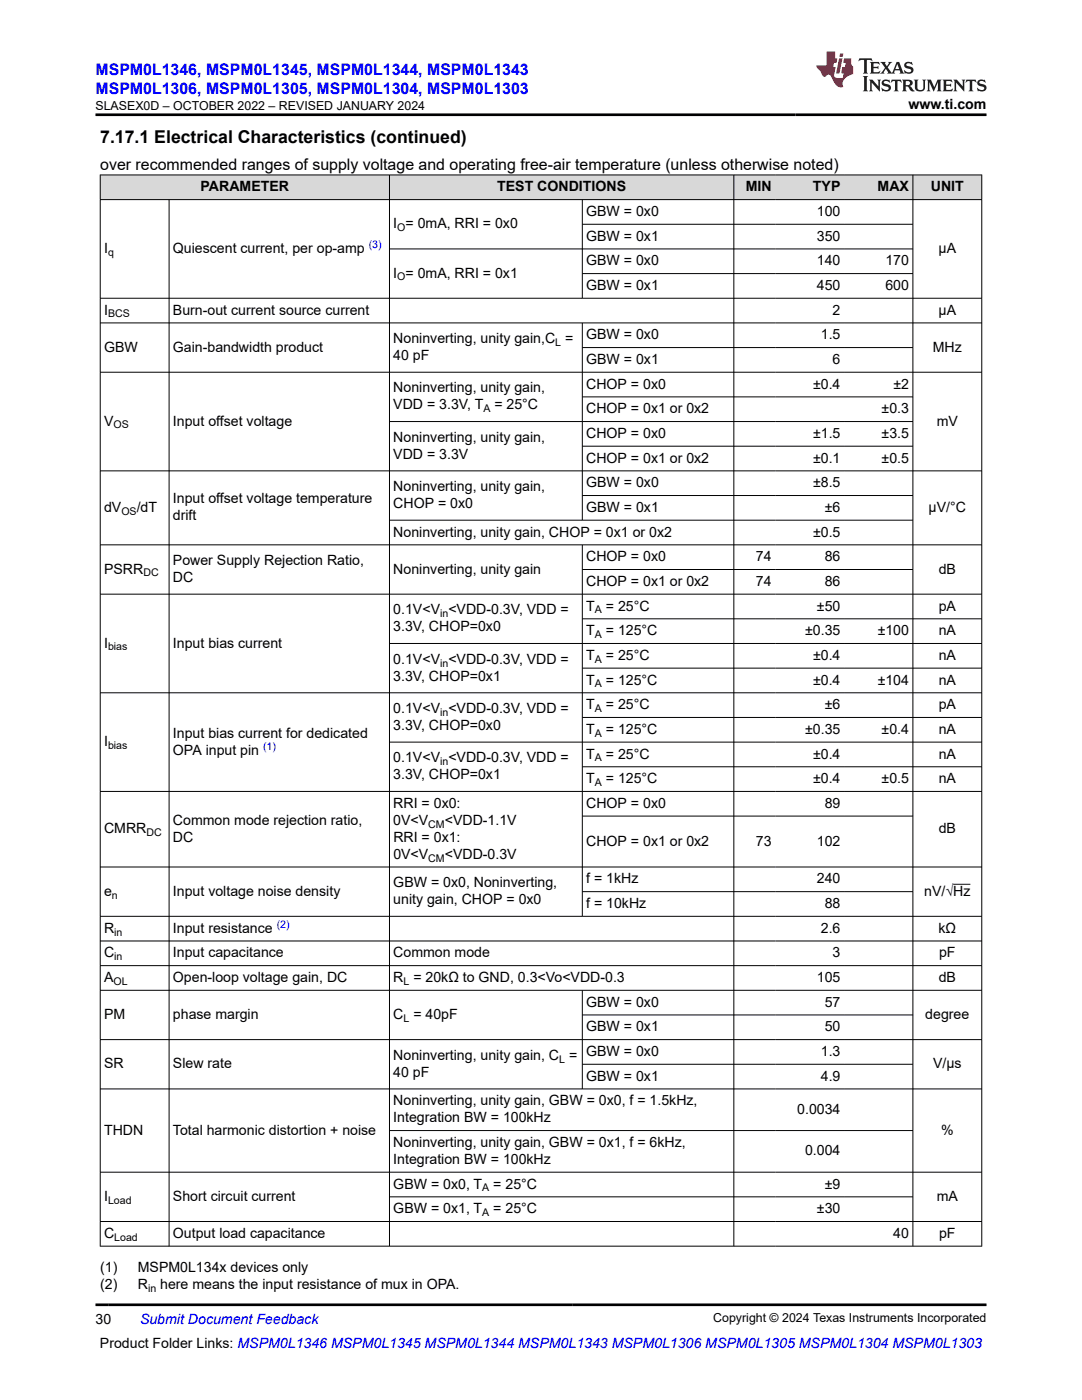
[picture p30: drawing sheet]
<svg xmlns="http://www.w3.org/2000/svg" width="216mm" height="279mm" viewBox="0 0 216 279" stroke-linecap="round" stroke-linejoin="round" font-family="sans-serif">
<defs><g id="words">
<text font-size="3.5" x="20" y="28.5">7.17.1 Electrical Characteristics (continued)</text>
<g font-size="3.2" fill="#00f">
<text x="19.1" y="14.9">MSPM0L1346, MSPM0L1345, MSPM0L1344, MSPM0L1343</text>
<text x="19.1" y="18.7">MSPM0L1306, MSPM0L1305, MSPM0L1304, MSPM0L1303</text>
</g>
<text font-size="3.2" x="20" y="33.9">over recommended ranges of supply voltage and operating free-air temperature (unless otherwise noted)</text>
<g font-size="2.8">
<text x="181.3" y="21.8">www.ti.com</text>
<text x="40" y="38.2">PARAMETER</text>
<text x="99.2" y="38.2">TEST CONDITIONS</text>
<text x="148.8" y="38.2">MIN</text>
<text x="162.2" y="38.2">TYP</text>
<text x="175.1" y="38.2">MAX</text>
<text x="185.7" y="38.2">UNIT</text>
<text x="78.5" y="45.6">I = 0mA, RRI = 0x0</text>
<text x="117" y="43.1">GBW = 0x0</text>
<text x="163" y="43.1">100</text>
<text x="20.8" y="50.5">I</text>
<text x="34.5" y="50.5">Quiescent current, per op-amp</text>
<text x="117" y="48">GBW = 0x1</text>
<text x="117" y="53">GBW = 0x0</text>
<text x="163" y="48">350</text>
<text x="163" y="53">140</text>
<text x="176.7" y="53">170</text>
<text x="187.3" y="50.5">µA</text>
<text x="78.5" y="55.4">I = 0mA, RRI = 0x1</text>
<text x="117" y="57.9">GBW = 0x1</text>
<text x="163" y="57.9">450</text>
<text x="176.7" y="57.9">600</text>
<text x="20.8" y="62.8">I</text>
<text x="34.5" y="62.8">Burn-out current source current</text>
<text x="166.1" y="62.8">2</text>
<text x="187.3" y="62.8">µA</text>
<text x="20.8" y="70.2">GBW</text>
<text x="34.5" y="70.2">Gain-bandwidth product</text>
<text x="78.5" y="71.9">40 pF</text>
<text x="78.5" y="68.5">Noninverting, unity gain,C =</text>
<text x="117" y="67.7">GBW = 0x0</text>
<text x="163.8" y="67.7">1.5</text>
<text x="186.1" y="70.2">MHz</text>
<text x="117" y="72.6">GBW = 0x1</text>
<text x="117" y="77.6">CHOP = 0x0</text>
<text x="162.2" y="77.6">±0.4</text>
<text x="166.1" y="72.6">6</text>
<text x="178.3" y="77.6">±2</text>
<text x="78.5" y="78.3">Noninverting, unity gain,</text>
<text x="78.5" y="81.7">VDD = 3.3V, T</text>
<text x="98.6" y="81.7">= 25°C</text>
<text x="117" y="82.5">CHOP = 0x1 or 0x2</text>
<text x="175.9" y="82.5">±0.3</text>
<text x="20.8" y="84.9">V</text>
<text x="34.5" y="84.9">Input offset voltage</text>
<text x="78.5" y="88.2">Noninverting, unity gain,</text>
<text x="117" y="87.4">CHOP = 0x0</text>
<text x="162.2" y="87.4">±1.5</text>
<text x="175.9" y="87.4">±3.5</text>
<text x="186.9" y="84.9">mV</text>
<text x="78.5" y="91.6">VDD = 3.3V</text>
<text x="117" y="92.3">CHOP = 0x1 or 0x2</text>
<text x="162.2" y="92.3">±0.1</text>
<text x="175.9" y="92.3">±0.5</text>
<text x="34.5" y="100.5">Input offset voltage temperature</text>
<text x="78.5" y="98">Noninverting, unity gain,</text>
<text x="78.5" y="101.4">CHOP = 0x0</text>
<text x="117" y="97.2">GBW = 0x0</text>
<text x="162.2" y="97.2">±8.5</text>
<text x="20.8" y="102.2">dV</text>
<text x="27.3" y="102.2">/dT</text>
<text x="34.5" y="103.9">drift</text>
<text x="78.5" y="107.1">Noninverting, unity gain, CHOP = 0x1 or 0x2</text>
<text x="117" y="102.2">GBW = 0x1</text>
<text x="162.2" y="107.1">±0.5</text>
<text x="164.6" y="102.2">±6</text>
<text x="185.3" y="102.2">µV/°C</text>
<text x="34.5" y="112.8">Power Supply Rejection Ratio,</text>
<text x="117" y="112">CHOP = 0x0</text>
<text x="150.8" y="112">74</text>
<text x="164.6" y="112">86</text>
<text x="20.8" y="114.5">PSRR</text>
<text x="34.5" y="116.2">DC</text>
<text x="78.5" y="114.5">Noninverting, unity gain</text>
<text x="117" y="116.9">CHOP = 0x1 or 0x2</text>
<text x="150.8" y="116.9">74</text>
<text x="164.6" y="116.9">86</text>
<text x="187.3" y="114.5">dB</text>
<text x="78.5" y="122.6">0.1V&lt;V &lt;VDD-0.3V, VDD =</text>
<text x="117" y="121.9">T</text>
<text x="120.9" y="121.9">= 25°C</text>
<text x="163" y="121.9">±50</text>
<text x="187.3" y="121.9">pA</text>
<text x="20.8" y="129.2">I</text>
<text x="34.5" y="129.2">Input bias current</text>
<text x="78.5" y="126">3.3V, CHOP=0x0</text>
<text x="117" y="126.8">T</text>
<text x="117" y="131.7">T</text>
<text x="120.9" y="126.8">= 125°C</text>
<text x="120.9" y="131.7">= 25°C</text>
<text x="160.7" y="126.8">±0.35</text>
<text x="162.2" y="131.7">±0.4</text>
<text x="175.1" y="126.8">±100</text>
<text x="187.3" y="126.8">nA</text>
<text x="187.3" y="131.7">nA</text>
<text x="78.5" y="135.8">3.3V, CHOP=0x1</text>
<text x="78.5" y="132.5">0.1V&lt;V &lt;VDD-0.3V, VDD =</text>
<text x="117" y="136.6">T</text>
<text x="120.9" y="136.6">= 125°C</text>
<text x="162.2" y="136.6">±0.4</text>
<text x="175.1" y="136.6">±104</text>
<text x="187.3" y="136.6">nA</text>
<text x="78.5" y="142.3">0.1V&lt;V &lt;VDD-0.3V, VDD =</text>
<text x="117" y="141.5">T</text>
<text x="120.9" y="141.5">= 25°C</text>
<text x="164.6" y="141.5">±6</text>
<text x="187.3" y="141.5">pA</text>
<text x="20.8" y="148.9">I</text>
<text x="34.5" y="147.2">Input bias current for dedicated</text>
<text x="78.5" y="145.7">3.3V, CHOP=0x0</text>
<text x="117" y="146.5">T</text>
<text x="120.9" y="146.5">= 125°C</text>
<text x="160.7" y="146.5">±0.35</text>
<text x="175.9" y="146.5">±0.4</text>
<text x="187.3" y="146.5">nA</text>
<text x="34.5" y="150.6">OPA input pin</text>
<text x="78.5" y="155.5">3.3V, CHOP=0x1</text>
<text x="78.5" y="152.1">0.1V&lt;V &lt;VDD-0.3V, VDD =</text>
<text x="117" y="151.4">T</text>
<text x="120.9" y="151.4">= 25°C</text>
<text x="162.2" y="151.4">±0.4</text>
<text x="187.3" y="151.4">nA</text>
<text x="78.5" y="161.2">RRI = 0x0:</text>
<text x="117" y="156.3">T</text>
<text x="117" y="161.2">CHOP = 0x0</text>
<text x="120.9" y="156.3">= 125°C</text>
<text x="162.2" y="156.3">±0.4</text>
<text x="164.6" y="161.2">89</text>
<text x="175.9" y="156.3">±0.5</text>
<text x="187.3" y="156.3">nA</text>
<text x="20.8" y="166.3">CMRR</text>
<text x="34.5" y="164.6">Common mode rejection ratio,</text>
<text x="34.5" y="168">DC</text>
<text x="78.5" y="164.6">0V&lt;V</text>
<text x="78.5" y="168">RRI = 0x1:</text>
<text x="88.8" y="164.6">&lt;VDD-1.1V</text>
<text x="187.3" y="166.3">dB</text>
<text x="78.5" y="171.4">0V&lt;V</text>
<text x="88.8" y="171.4">&lt;VDD-0.3V</text>
<text x="117" y="168.8">CHOP = 0x1 or 0x2</text>
<text x="150.8" y="168.8">73</text>
<text x="163" y="168.8">102</text>
<text x="20.8" y="178.8">e</text>
<text x="34.5" y="178.8">Input voltage noise density</text>
<text x="78.5" y="177.1">GBW = 0x0, Noninverting,</text>
<text x="117" y="176.3">f = 1kHz</text>
<text x="163" y="176.3">240</text>
<text x="184.4" y="178.8">nV/√Hz</text>
<text x="78.5" y="180.5">unity gain, CHOP = 0x0</text>
<text x="117" y="181.2">f = 10kHz</text>
<text x="164.6" y="181.2">88</text>
<text x="20.8" y="186.1">R</text>
<text x="20.8" y="191.1">C</text>
<text x="34.5" y="186.1">Input resistance</text>
<text x="34.5" y="191.1">Input capacitance</text>
<text x="78.5" y="191.1">Common mode</text>
<text x="163.8" y="186.1">2.6</text>
<text x="166.1" y="191.1">3</text>
<text x="187.3" y="186.1">kΩ</text>
<text x="187.4" y="191.1">pF</text>
<text x="20.8" y="196">A</text>
<text x="34.5" y="196">Open-loop voltage gain, DC</text>
<text x="78.5" y="196">R = 20kΩ to GND, 0.3&lt;Vo&lt;VDD-0.3</text>
<text x="163" y="196">105</text>
<text x="187.3" y="196">dB</text>
<text x="20.8" y="203.4">PM</text>
<text x="34.5" y="203.4">phase margin</text>
<text x="78.5" y="203.4">C = 40pF</text>
<text x="117" y="200.9">GBW = 0x0</text>
<text x="164.6" y="200.9">57</text>
<text x="184.6" y="203.4">degree</text>
<text x="117" y="205.8">GBW = 0x1</text>
<text x="164.6" y="205.8">50</text>
<text x="20.8" y="213.2">SR</text>
<text x="34.5" y="213.2">Slew rate</text>
<text x="78.5" y="214.9">40 pF</text>
<text x="78.5" y="211.5">Noninverting, unity gain, C =</text>
<text x="117" y="210.8">GBW = 0x0</text>
<text x="117" y="215.7">GBW = 0x1</text>
<text x="163.8" y="210.8">1.3</text>
<text x="163.8" y="215.7">4.9</text>
<text x="186.2" y="213.2">V/µs</text>
<text x="78.5" y="220.6">Noninverting, unity gain, GBW = 0x0, f = 1.5kHz,</text>
<text x="20.8" y="226.4">THDN</text>
<text x="34.5" y="226.4">Total harmonic distortion + noise</text>
<text x="78.5" y="224">Integration BW = 100kHz</text>
<text x="159.1" y="222.3">0.0034</text>
<text x="187.8" y="226.4">%</text>
<text x="78.5" y="228.9">Noninverting, unity gain, GBW = 0x1, f = 6kHz,</text>
<text x="78.5" y="232.3">Integration BW = 100kHz</text>
<text x="160.6" y="230.6">0.004</text>
<text x="20.8" y="239.7">I</text>
<text x="34.5" y="239.7">Short circuit current</text>
<text x="78.5" y="237.2">GBW = 0x0, T</text>
<text x="98.4" y="237.2">= 25°C</text>
<text x="164.6" y="237.2">±9</text>
<text x="186.9" y="239.7">mA</text>
<text x="78.5" y="242.1">GBW = 0x1, T</text>
<text x="98.4" y="242.1">= 25°C</text>
<text x="163" y="242.1">±30</text>
<text x="20.8" y="247.1">C</text>
<text x="34.5" y="247.1">Output load capacitance</text>
<text x="178.3" y="247.1">40</text>
<text x="187.4" y="247.1">pF</text>
<text x="20" y="253.9">(1)</text>
<text x="20" y="257.2">(2)</text>
<text x="27.5" y="253.9">MSPM0L134x devices only</text>
<text x="27.5" y="257.2">R</text>
<text x="32" y="257.2">here means the input resistance of mux in OPA.</text>
<text x="19.1" y="264.2">30</text>
<text x="19.9" y="269">Product Folder Links: MSPM0L1346 MSPM0L1345 MSPM0L1344 MSPM0L1343 MSPM0L1306 MSPM0L1305 MSPM0L1304 MSPM0L1303</text>
</g>
<text font-size="2.8" fill="#00f" x="27.9" y="264.2">Submit Document Feedback</text>
<g font-size="2.5">
<text x="19.1" y="21.9">SLASEX0D – OCTOBER 2022 – REVISED JANUARY 2024</text>
<text x="142.3" y="263.9">Copyright © 2024 Texas Instruments Incorporated</text>
</g>
<g font-size="2.1">
<text x="79.3" y="46.1">O</text>
<text x="21.6" y="51.1">q</text>
<text x="79.3" y="56">O</text>
<text x="21.6" y="63.4">BCS</text>
<text x="110.8" y="69">L</text>
<text x="96.4" y="82.3">A</text>
<text x="22.6" y="85.5">OS</text>
<text x="24.2" y="102.7">OS</text>
<text x="28.6" y="115">DC</text>
<text x="87.8" y="123.2">in</text>
<text x="118.7" y="122.4">A</text>
<text x="21.6" y="129.8">bias</text>
<text x="118.7" y="127.3">A</text>
<text x="87.8" y="133">in</text>
<text x="118.7" y="132.3">A</text>
<text x="118.7" y="137.2">A</text>
<text x="87.8" y="142.9">in</text>
<text x="118.7" y="142.1">A</text>
<text x="21.6" y="149.5">bias</text>
<text x="118.7" y="147">A</text>
<text x="87.8" y="152.7">in</text>
<text x="118.7" y="151.9">A</text>
<text x="118.7" y="156.9">A</text>
<text x="29.2" y="166.9">DC</text>
<text x="85.5" y="165.2">CM</text>
<text x="85.5" y="171.9">CM</text>
<text x="22.3" y="179.3">n</text>
<text x="22.8" y="186.7">in</text>
<text x="22.8" y="191.6">in</text>
<text x="22.6" y="196.6">OL</text>
<text x="80.5" y="196.6">L</text>
<text x="80.5" y="203.9">L</text>
<text x="111.6" y="212.1">L</text>
<text x="96.2" y="237.8">A</text>
<text x="21.6" y="240.2">Load</text>
<text x="96.2" y="242.7">A</text>
<text x="22.8" y="247.6">Load</text>
<text x="29.5" y="257.8">in</text>
</g>
<g font-size="2.1" fill="#00f">
<text x="73.6" y="49.6">(3)</text>
<text x="52.5" y="149.7">(1)</text>
<text x="55.2" y="185.2">(2)</text>
</g>
</g></defs>
<g fill="#d8d8d8">
<path d="M20 34.9h175.9v4.9h-175.9z" fill-rule="evenodd"/>
<path d="M20.1 35h57.6v4.8h-57.6z" fill-rule="evenodd"/>
<path d="M77.8 35h68.6v4.8h-68.6z" fill-rule="evenodd"/>
<path d="M146.5 35h8.2v4.8h-8.2z" fill-rule="evenodd"/>
<path d="M154.7 35h13.7v4.8h-13.7z" fill-rule="evenodd"/>
<path d="M168.4 35h13.7v4.8h-13.7z" fill-rule="evenodd"/>
<path d="M182.2 35h13.6v4.8h-13.6z" fill-rule="evenodd"/>
</g>
<g fill="none" stroke="#000" stroke-width=".2">
<path d="M19.9 34.9h176.1M19.9 39.8h176.1M20 34.9v213.9M33.7 39.8v209M77.7 34.9v213.9M116.2 39.8v19.8M146.4 34.9v213.9M182.2 34.9v213.9M195.9 34.9v213.9M19.9 59.5h176.1M77.7 49.7h104.5M116.2 44.8h66"/>
<path d="M116.2 54.6h66M19.9 64.4h176.1M19.9 74.3h176.1M116.2 64.4v39.5M116.2 69.4h66M116.2 79.2h66M19.9 94h176.1M77.7 84.1h104.5M116.2 89h66M116.2 98.9h66M19.9 108.7h176.1M19.9 118.6h176.1"/>
<path d="M77.7 103.8h104.5M116.2 108.7v74.2M116.2 113.7h66M19.9 138.3h176.1M77.7 128.4h118.3M116.2 123.5h79.8M116.2 133.3h79.8M19.9 157.9h176.1M77.7 148.1h118.3M116.2 143.2h79.8M116.2 153h79.8M19.9 173h176.1"/>
<path d="M116.2 162.9h66M116.2 177.9h66M190.2 176.5h3.4M19.9 182.9h176.1M19.9 187.8h176.1M19.9 192.7h176.1M19.9 197.6h176.1M116.2 197.6v19.8M19.9 207.5h176.1M19.9 217.3h176.1M116.2 202.6h66M116.2 212.4h66"/>
<path d="M19.9 233.9h176.1M77.7 225.6h104.5M77.7 238.9h104.5M19.9 243.8h176.1M19.9 248.7h176.1"/>
</g>
<path d="M171.5 11.6l-.2 .6 .5-.2h.6v.1v2.2l-.2 .4h1l-.2-.4v-2.2v-.1h.5l.6 .2-.2-.6zM173.6 12.4l.2 .3v1.6l-.2 .4h1.9l.1-.6a1.08 1.08 0 0 1-1.3 .2v-.7h.6l.4 .2v-.7l-.4 .2h-.6v-.5l.2-.2a1 1 0 0 1 1 .3l-.1-.5zM175.7 12.4l.9 1.1-1 1.2h.9l-.2-.2 .5-.8 .4 .8-.2 .2h1.6l-.2-.2 .2-.5h.9l.1 .5-.1 .2h.9l-.2-.4-.8-1.9h-.5l-.9 2.1-.9-1.1 .9-1h-.8l.2 .2-.4 .6-.4-.6 .2-.2zM179 12.8l.4 1h-.7zM180.7 12.5a.65 .65 0 0 0-.2 .7 .65 .65 0 0 0 .6 .5l.6 .1 .1 .3a.79 .79 0 0 1-.7 .4 .79 .79 0 0 1-.7-.5l.1 .7 .2-.1a.93 .93 0 0 0 1.1 0 .93 .93 0 0 0 .4-.9 1.46 1.46 0 0 0-1.2-.6l-.1-.3a1.09 1.09 0 0 1 1.2 .2l-.2-.6-.1 .1-.5-.2zM172.2 15.2l.2 .4v2.2l-.2 .4h1l-.2-.4v-2.2l.2-.4zM173.4 15.9l.2 .4v1.5l-.2 .4h.8l-.3-.4 .1-1.3 1.6 1.8v-2l.2-.4h-.7l.1 .2 .1 1.1-1.2-1.3zM176.2 16a.65 .65 0 0 0-.2 .8 .65 .65 0 0 0 .6 .4l.6 .2 .1 .2a.79 .79 0 0 1-.7 .4 .79 .79 0 0 1-.7-.5l.1 .7 .2-.1a.93 .93 0 0 0 1.1 .1 .93 .93 0 0 0 .4-1 1.46 1.46 0 0 0-1.2-.5l-.1-.4a1.09 1.09 0 0 1 1.2 .2l-.1-.6-.2 .1-.5-.1zM177.9 15.9l-.1 .6a.63 .63 0 0 1 .8-.3v1.6l-.3 .4h1l-.2-.4v-1.6a.66 .66 0 0 1 .8 .3l-.1-.6zM180 15.9l.2 .4v1.5l-.2 .4h1l-.2-.2-.1-.7h.5l.1 .2a.79 .79 0 0 0 1.2 .6l-1-.9a.61 .61 0 0 0 .6-.6 .61 .61 0 0 0-.5-.7zM180.8 16.2h.1a.47 .47 0 0 1 .5 .1 .47 .47 0 0 1 .1 .5l-.1 .1-.7 .1zM182.3 15.9l.2 .2a2.27 2.27 0 0 0 .4 2 1.04 1.04 0 0 0 1.7-.7v-1.3l.2-.2h-.8l.2 .4v1.1a.6 .6 0 0 1-.6 .6 .6 .6 0 0 1-.6-.6v-1.1l.3-.4zM184.9 15.9l.2 .4v1.5l-.2 .4h.8l-.3-.4v-1.4l.9 1.9 .9-1.9v1.4l-.3 .4h1l-.2-.4v-1.5l.2-.4h-.8l-.7 1.5-.6-1.5zM188.1 15.9l.2 .4v1.5l-.2 .4h1.9l.1-.6a1.09 1.09 0 0 1-1.3 .2v-.7h.6l.4 .2v-.6l-.4 .2h-.6v-.6l.2-.1a1.01 1.01 0 0 1 1 .3l-.1-.6zM190.2 15.9l.3 .4v1.5l-.3 .4h.8l-.2-.4v-1.3l1.6 1.8v-2l.2-.4h-.7l.2 .2v1.1l-1.2-1.3zM192.8 15.9l-.1 .6a.63 .63 0 0 1 .8-.3v1.6l-.3 .4h1l-.2-.4v-1.6a.66 .66 0 0 1 .8 .3l-.1-.6zM195.2 16a.65 .65 0 0 0-.2 .8 .65 .65 0 0 0 .6 .4l.6 .2 .2 .2a.79 .79 0 0 1-.7 .4 .79 .79 0 0 1-.7-.5l.1 .7 .2-.1a.93 .93 0 0 0 1 .1 .93 .93 0 0 0 .5-1 1.46 1.46 0 0 0-1.3-.5v-.4a1.09 1.09 0 0 1 1.2 .2l-.2-.6-.2 .1-.5-.1z" fill="#231f20"/>
<path d="M164.9 10.3v2.7h-2l.1 .4 .8 1a.95 .95 0 0 0 1 .9 .59 .59 0 0 1 .5-.4 .59 .59 0 0 1 .5 .3l.4 .8a1.59 1.59 0 0 0 2.1 1.4 1.61 1.61 0 0 1 1-2.3l1-.3-.1-1.5a1.59 1.59 0 0 1-.3-1.7h-1.5l-.2 .9h.6l-.2 .9h-.5l-.2 .9v.3l.4 .1-.1 .9h-.7a.73 .73 0 0 1-1-.7l.3-1.5h-.5l.1-.9h.5l.2-.9h-.5v-1.3zM167.4 11.6l-.6 3.1h.7l.6-3.1zM167.6 10.7l-.1 .6h.7l.1-.6z" fill="#ed1c24"/>
<path d="M19.1 22.9h177.8M19.1 260.4h177.8" fill="none" stroke="#000" stroke-width=".53"/>
<use href="#words"/>
</svg>
